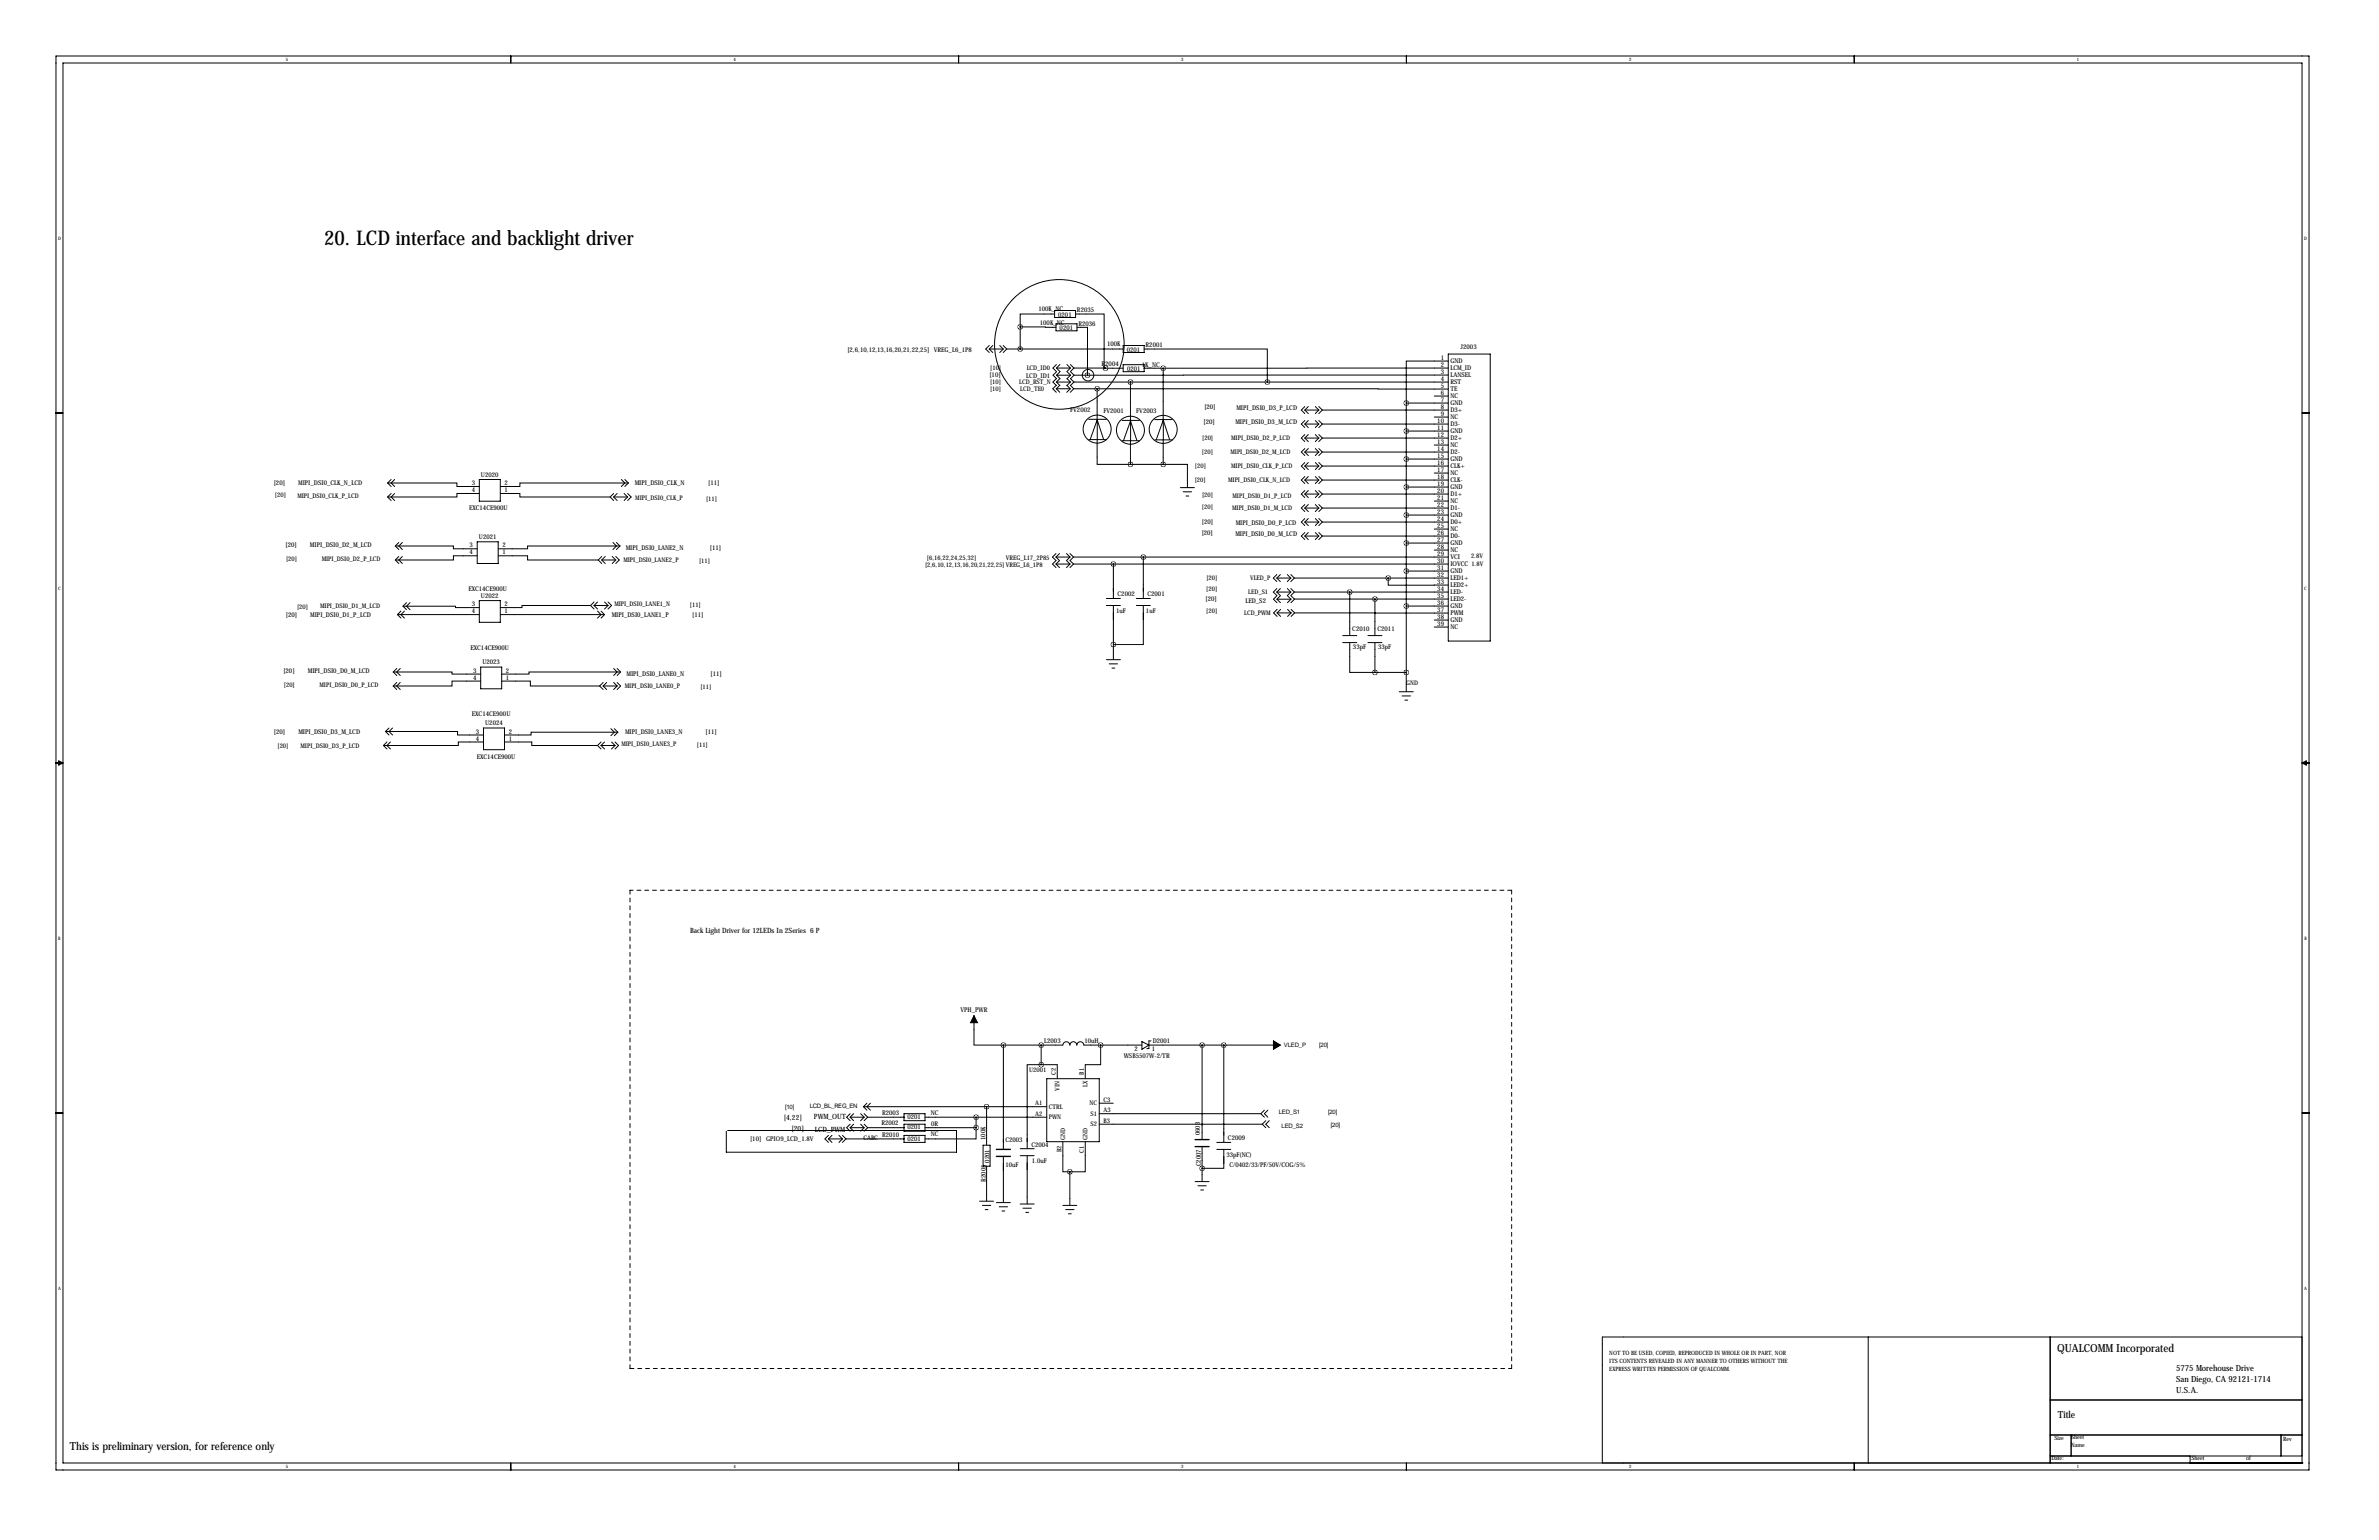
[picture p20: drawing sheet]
<svg xmlns="http://www.w3.org/2000/svg" width="864mm" height="559mm" viewBox="0 0 864 559" stroke-linecap="round" stroke-linejoin="round" font-family="sans-serif">
<defs><g id="words">
<text font-size="7.3" x="117.7" y="88.9">20. LCD interface and backlight driver</text>
<g font-size="4">
<text x="746.8" y="490.5">QUALCOMM Incorporated</text>
<text x="25.4" y="526.1">This is preliminary version, for reference only</text>
</g>
<text font-size="3.6" x="747" y="514.6">Title</text>
<g font-size="3.1">
<text x="789.9" y="497.5">5775 Morehouse Drive</text>
<text x="789.9" y="501.5">San Diego, CA 92121-1714</text>
<text x="789.9" y="505.6">U.S.A.</text>
</g>
<g font-size="2.6">
<text x="250.5" y="338.4">Back Light Driver for 12LEDs In 2Series 6 P</text>
<text x="284.5" y="406.4">[4,22]</text>
<text x="295.5" y="406">PWM_OUT</text>
<text x="287.3" y="410.2">[20]</text>
<text x="295.8" y="410.7">LCD_PWM</text>
</g>
<g font-size="2.4">
<text x="377" y="113">100K_NC</text>
<text x="391" y="113.4">R2035</text>
<text x="377.5" y="117.8">100K_NC</text>
<text x="384.1" y="114.9">0201</text>
<text x="384.7" y="119.7">0201</text>
<text x="391.5" y="118.2">R2036</text>
<text x="401.9" y="125.7">100K</text>
<text x="307.6" y="127.6">[2,6,10,12,13,16,20,21,22,25] VREG_L6_1P8</text>
<text x="409" y="127.6">0201</text>
<text x="415.8" y="126.1">R2001</text>
<text x="523" y="130.5">1</text>
<text x="526.5" y="131.8">GND</text>
<text x="530.2" y="126.7">J2003</text>
<text x="359.2" y="136.7">[10]</text>
<text x="372.6" y="137.2">LCD_ID1</text>
<text x="399.9" y="132.9">R2004</text>
<text x="409.2" y="134.6">0201</text>
<text x="414.5" y="133">1K_NC</text>
<text x="523" y="133">2</text>
<text x="523" y="135.6">3</text>
<text x="526.5" y="134.4">LCM_ID</text>
<text x="526.5" y="136.9">LANSEL</text>
<text x="523" y="138.1">4</text>
<text x="523" y="140.7">5</text>
<text x="523" y="143.2">6</text>
<text x="526.5" y="139.5">RST</text>
<text x="526.5" y="142">TE</text>
<text x="388.5" y="149.6">FV2002</text>
<text x="412.5" y="149.7">FV2003</text>
<text x="437.2" y="148.4">[20]</text>
<text x="448.9" y="148.8">MIPI_DSI0_D3_P_LCD</text>
<text x="523" y="145.7">7</text>
<text x="523" y="148.3">8</text>
<text x="526.5" y="144.5">NC</text>
<text x="526.5" y="147.1">GND</text>
<text x="526.5" y="149.6">D3+</text>
<text x="400.6" y="150">FV2001</text>
<text x="436.9" y="153.8">[20]</text>
<text x="448.4" y="153.9">MIPI_DSI0_D3_M_LCD</text>
<text x="521.8" y="153.4">10</text>
<text x="521.8" y="155.9">11</text>
<text x="523" y="150.8">9</text>
<text x="526.5" y="152.2">NC</text>
<text x="526.5" y="154.7">D3-</text>
<text x="521.8" y="158.4">12</text>
<text x="521.8" y="161">13</text>
<text x="526.5" y="157.2">GND</text>
<text x="526.5" y="159.8">D2+</text>
<text x="521.8" y="163.5">14</text>
<text x="521.8" y="166.1">15</text>
<text x="526.5" y="162.3">NC</text>
<text x="526.5" y="164.9">D2-</text>
<text x="526.5" y="167.4">GND</text>
<text x="174.6" y="173">U2020</text>
<text x="521.8" y="168.6">16</text>
<text x="521.8" y="171.1">17</text>
<text x="521.8" y="173.7">18</text>
<text x="526.5" y="169.9">CLK+</text>
<text x="526.5" y="172.5">NC</text>
<text x="99.4" y="175.8">[20]</text>
<text x="108.3" y="175.8">MIPI_DSI0_CLK_N_LCD</text>
<text x="171.2" y="176">3</text>
<text x="171.2" y="178.6">4</text>
<text x="183.1" y="176">2</text>
<text x="183.1" y="178.6">1</text>
<text x="230.4" y="175.9">MIPI_DSI0_CLK_N</text>
<text x="257.1" y="175.9">[11]</text>
<text x="521.8" y="176.2">19</text>
<text x="521.8" y="178.8">20</text>
<text x="526.5" y="175">CLK-</text>
<text x="526.5" y="177.6">GND</text>
<text x="170.3" y="185">EXC14CE900U</text>
<text x="521.8" y="183.8">22</text>
<text x="521.8" y="181.3">21</text>
<text x="526.5" y="185.2">D1-</text>
<text x="526.5" y="180.1">D1+</text>
<text x="526.5" y="182.6">NC</text>
<text x="436.3" y="190.1">[20]</text>
<text x="448.6" y="190.4">MIPI_DSI0_D0_P_LCD</text>
<text x="521.8" y="186.4">23</text>
<text x="521.8" y="188.9">24</text>
<text x="521.8" y="191.5">25</text>
<text x="526.5" y="187.7">GND</text>
<text x="526.5" y="190.3">D0+</text>
<text x="173.8" y="195.6">U2021</text>
<text x="436.2" y="194.1">[20]</text>
<text x="448.4" y="194.5">MIPI_DSI0_D0_M_LCD</text>
<text x="521.8" y="194">26</text>
<text x="521.8" y="196.5">27</text>
<text x="526.5" y="192.8">NC</text>
<text x="526.5" y="195.3">D0-</text>
<text x="526.5" y="197.9">GND</text>
<text x="103.6" y="198.4">[20]</text>
<text x="112.5" y="198.4">MIPI_DSI0_D2_M_LCD</text>
<text x="170.5" y="198.6">3</text>
<text x="170.5" y="201.2">4</text>
<text x="182.4" y="198.6">2</text>
<text x="182.4" y="201.2">1</text>
<text x="227.2" y="199.7">MIPI_DSI0_LANE2_N</text>
<text x="257.7" y="199.7">[11]</text>
<text x="521.8" y="199.1">28</text>
<text x="521.8" y="201.6">29</text>
<text x="526.5" y="200.4">NC</text>
<text x="526.5" y="203">VCI</text>
<text x="521.8" y="204.2">30</text>
<text x="521.8" y="206.7">31</text>
<text x="521.8" y="209.2">32</text>
<text x="526.5" y="205.5">IOVCC 1.8V</text>
<text x="526.5" y="208">GND</text>
<text x="170" y="214.5">EXC14CE900U</text>
<text x="521.8" y="211.8">33</text>
<text x="521.8" y="214.3">34</text>
<text x="526.5" y="213.1">LED2+</text>
<text x="526.5" y="215.7">LED-</text>
<text x="526.5" y="210.6">LED1+</text>
<text x="171.2" y="220">3</text>
<text x="174.6" y="216.9">U2022</text>
<text x="183.1" y="220">2</text>
<text x="405.7" y="216.4">C2002</text>
<text x="416.6" y="216.4">C2001</text>
<text x="437.6" y="218.2">[20]</text>
<text x="452.1" y="218.9">LED_S2</text>
<text x="521.8" y="221.9">37</text>
<text x="521.8" y="219.4">36</text>
<text x="521.8" y="216.9">35</text>
<text x="526.5" y="220.7">GND</text>
<text x="526.5" y="218.2">LED2-</text>
<text x="103.7" y="223.8">[20]</text>
<text x="112.6" y="223.8">MIPI_DSI0_D1_P_LCD</text>
<text x="171.2" y="222.5">4</text>
<text x="183.1" y="222.5">1</text>
<text x="222.1" y="223.7">MIPI_DSI0_LANE1_P</text>
<text x="251.3" y="223.7">[11]</text>
<text x="405.1" y="222.4">1uF</text>
<text x="416" y="222.4">1uF</text>
<text x="521.8" y="227">39</text>
<text x="521.8" y="224.5">38</text>
<text x="526.5" y="225.8">GND</text>
<text x="526.5" y="223.3">PWM</text>
<text x="490.9" y="228.9">C2010</text>
<text x="500" y="228.9">C2011</text>
<text x="526.5" y="228.4">NC</text>
<text x="170.8" y="235.8">EXC14CE900U</text>
<text x="491.1" y="235.6">33pF</text>
<text x="500.3" y="235.6">33pF</text>
<text x="102.9" y="244.1">[20]</text>
<text x="111.8" y="244.1">MIPI_DSI0_D0_M_LCD</text>
<text x="171.8" y="244.1">3</text>
<text x="175.1" y="241">U2023</text>
<text x="183.6" y="244.1">2</text>
<text x="227.4" y="245.4">MIPI_DSI0_LANE0_N</text>
<text x="257.9" y="245.4">[11]</text>
<text x="171.8" y="246.6">4</text>
<text x="183.6" y="246.6">1</text>
<text x="171.3" y="260">EXC14CE900U</text>
<text x="176.1" y="263.1">U2024</text>
<text x="99.4" y="266.2">[20]</text>
<text x="108.3" y="266.2">MIPI_DSI0_D3_M_LCD</text>
<text x="172.8" y="266.2">3</text>
<text x="172.8" y="268.7">4</text>
<text x="184.7" y="266.2">2</text>
<text x="184.7" y="268.7">1</text>
<text x="226.9" y="266.4">MIPI_DSI0_LANE3_N</text>
<text x="256.1" y="266.4">[11]</text>
<text x="173.1" y="275.5">EXC14CE900U</text>
<text x="348.7" y="367.3">VPH_PWR</text>
<text x="379.1" y="378.6">L2003</text>
<text x="393.7" y="378.6">10uH</text>
<text x="407.9" y="383.9">WSB5507W-2/TR</text>
<text x="411.8" y="381.4">2</text>
<text x="418.1" y="381.3">1</text>
<text x="418.4" y="378.5">D2001</text>
<text x="320.2" y="404.8">R2003</text>
<text x="329.4" y="406">0201</text>
<text x="337.9" y="404.4">NC</text>
<text x="320" y="408.3">R2002</text>
<text x="320.2" y="412.6">R2010</text>
<text x="329.4" y="409.8">0201</text>
<text x="329.4" y="413.9">0201</text>
<text x="337.9" y="412.3">NC</text>
<text x="338.1" y="408.8">0R</text>
<text x="357.7" y="413.7" transform="rotate(-90 357.7 413.7)">100K</text>
<text x="445.8" y="413.8">C2009</text>
<text x="272.3" y="414">[10]</text>
<text x="278.1" y="414">GPIO9_LCD_1.8V</text>
<text x="365" y="414.3">C2003</text>
<text x="374.4" y="416.1">C2004</text>
<text x="445.2" y="419.7">33pF(NC)</text>
<text x="359.2" y="421.9" transform="rotate(-90 359.2 421.9)">0201</text>
<text x="364.9" y="423.4">10uF</text>
<text x="374.6" y="422">1.0uF</text>
<text x="435.9" y="423.2" transform="rotate(-90 435.9 423.2)">C2007</text>
<text x="446.3" y="423.6">C/0402/33/PF/50V/COG/5%</text>
<text x="357.9" y="428.8" transform="rotate(-90 357.9 428.8)">R2005</text>
</g>
<g font-size="2.3">
<text x="359.5" y="134.3">[10]</text>
<text x="372.7" y="134.3">LCD_ID0</text>
<text x="359.4" y="141.7">[10]</text>
<text x="359.4" y="139.2">[10]</text>
<text x="370" y="139.5">LCD_RST_N</text>
<text x="370.4" y="141.9">LCD_TE0</text>
<text x="436.4" y="159.7">[20]</text>
<text x="447" y="159.7">MIPI_DSI0_D2_P_LCD</text>
<text x="436.3" y="164.7">[20]</text>
<text x="446.7" y="164.7">MIPI_DSI0_D2_M_LCD</text>
<text x="433.8" y="169.8">[20]</text>
<text x="446.9" y="169.9">MIPI_DSI0_CLK_P_LCD</text>
<text x="433.7" y="174.9">[20]</text>
<text x="445.8" y="175">MIPI_DSI0_CLK_N_LCD</text>
<text x="99.8" y="180.4">[20]</text>
<text x="107.9" y="180.6">MIPI_DSI0_CLK_P_LCD</text>
<text x="230.6" y="181.4">MIPI_DSI0_CLK_P</text>
<text x="256.3" y="181.7">[11]</text>
<text x="436.3" y="184.9">[20]</text>
<text x="436.4" y="180.5">[20]</text>
<text x="447.3" y="185.2">MIPI_DSI0_D1_M_LCD</text>
<text x="447.4" y="180.6">MIPI_DSI0_D1_P_LCD</text>
<text x="103.8" y="203.5">[20]</text>
<text x="116.8" y="203.5">MIPI_DSI0_D2_P_LCD</text>
<text x="336.5" y="203.2">[6,16,22,24,25,32]</text>
<text x="365.2" y="203.3">VREG_L17_2P85</text>
<text x="534" y="202.5">2.8V</text>
<text x="226.3" y="204">MIPI_DSI0_LANE2_P</text>
<text x="253.7" y="204.3">[11]</text>
<text x="335.8" y="205.7">[2,6,10,12,13,16,20,21,22,25] VREG_L6_1P8</text>
<text x="437.9" y="214.4">[20]</text>
<text x="437.9" y="210.5">[20]</text>
<text x="453.1" y="215.5">LED_S1</text>
<text x="453.8" y="210.5">VLED_P</text>
<text x="107.8" y="220.8">[20]</text>
<text x="116.2" y="220.8">MIPI_DSI0_D1_M_LCD</text>
<text x="223" y="220">MIPI_DSI0_LANE1_N</text>
<text x="250.4" y="220.3">[11]</text>
<text x="437.9" y="222.3">[20]</text>
<text x="451.6" y="223">LCD_PWM</text>
<text x="103.1" y="249.2">[20]</text>
<text x="116" y="249.2">MIPI_DSI0_D0_P_LCD</text>
<text x="226.8" y="249.7">MIPI_DSI0_LANE0_P</text>
<text x="254.3" y="250">[11]</text>
<text x="510.5" y="248.5">GND</text>
<text x="100.7" y="271.4">[20]</text>
<text x="109.1" y="271.3">MIPI_DSI0_D3_P_LCD</text>
<text x="225.6" y="270.8">MIPI_DSI0_LANE3_P</text>
<text x="253" y="271.1">[11]</text>
<text x="373.6" y="389.1">U2001</text>
<text x="383.3" y="389.9" transform="rotate(-90 383.3 389.9)">C2</text>
<text x="393.4" y="389.9" transform="rotate(-90 393.4 389.9)">B1</text>
<text x="384.6" y="395.7" transform="rotate(-90 384.6 395.7)">VIN</text>
<text x="394.8" y="394.4" transform="rotate(-90 394.8 394.4)">LX</text>
<text x="375.8" y="401.1">A1</text>
<text x="395.5" y="401.1">NC</text>
<text x="400.6" y="399.8">C3</text>
<text x="375.8" y="404.9">A2</text>
<text x="380.7" y="402.4">CTRL</text>
<text x="380.7" y="406.2">PWN</text>
<text x="395.9" y="404.9">S1</text>
<text x="400.6" y="403.6">A3</text>
<text x="400.6" y="407.4">B3</text>
<text x="313.4" y="413.5">CABC</text>
<text x="386.6" y="413.5" transform="rotate(-90 386.6 413.5)">GND</text>
<text x="394.8" y="413.5" transform="rotate(-90 394.8 413.5)">GND</text>
<text x="395.9" y="408.7">S2</text>
<text x="435.6" y="411.9" transform="rotate(-90 435.6 411.9)">0603</text>
<text x="385.3" y="418.2" transform="rotate(-90 385.3 418.2)">B2</text>
<text x="393.4" y="418.3" transform="rotate(-90 393.4 418.3)">C1</text>
</g>
<g font-size="2.2">
<text x="466.1" y="380">VLED_P</text>
<text x="478.9" y="380">[20]</text>
<text x="285" y="402.3">[10]</text>
<text x="293.9" y="402.1">LCD_BL_REG_EN</text>
<text x="464.2" y="404.1">LED_S1</text>
<text x="482.1" y="404.4">[20]</text>
<text x="465.2" y="409.2">LED_S2</text>
<text x="483.1" y="408.9">[20]</text>
</g>
<g font-size="2.1">
<text x="584.2" y="491.7">NOT TO BE USED, COPIED, REPRODUCED IN WHOLE OR IN PART, NOR</text>
<text x="584.2" y="497.3">EXPRESS WRITTEN PERMISSION OF QUALCOMM.</text>
<text x="584.2" y="494.5">ITS CONTENTS REVEALED IN ANY MANNER TO OTHERS WITHOUT THE</text>
<text x="745.7" y="522.4">Size</text>
<text x="751.8" y="525">Name</text>
<text x="751.8" y="522.2">Sheet</text>
<text x="828.8" y="522.7">Rev</text>
<text x="744.7" y="529.8">Date:</text>
<text x="795.5" y="529.8">Sheet</text>
<text x="815.3" y="529.8">of</text>
</g>
<g font-size="1.7">
<text x="103.7" y="22.2">5</text>
<text x="266.3" y="22.2">4</text>
<text x="428.8" y="22.2">3</text>
<text x="591.4" y="22.2">2</text>
<text x="754" y="22.2">1</text>
<text x="21.1" y="86.9">D</text>
<text x="836.4" y="86.9">D</text>
<text x="21.1" y="213.9">C</text>
<text x="836.5" y="213.9">C</text>
<text x="21.2" y="340.9">B</text>
<text x="836.5" y="340.9">B</text>
<text x="21.1" y="467.9">A</text>
<text x="836.4" y="467.9">A</text>
<text x="103.7" y="532.7">5</text>
<text x="266.3" y="532.7">4</text>
<text x="428.8" y="532.7">3</text>
<text x="591.4" y="532.7">2</text>
<text x="754" y="532.7">1</text>
</g>
</g></defs>
<g fill="none" stroke="#000" stroke-width=".36">
<path d="M20.3 20.3h817.9v513.1h-817.9zM22.9 22.9h812.8v508h-812.8zM185.4 20.3v2.6M348 20.3v2.6M510.5 20.3v2.6M673.1 20.3v2.6M370.3 118.6l13 .2M370.3 118.6v8M382.8 113.9h-12.5v4.7M382.8 112.7h7.6v2.5h-7.6zM383.3 117.5h7.7v2.5h-7.7zM390.4 113.9h10.4v19.7h.5"/>
<path d="M391 118.8h3.8v17.3M359.1 126.6h5.1M359.1 125.4l-1.3 1.2 1.3 1.3M359.1 126.6l1.3 1.3M360.4 125.4l-1.3 1.2M362.9 125.4l1.3 1.2M364.2 125.4l1.3 1.2M364.2 126.6l-1.3 1.3M365.5 126.6h42.2M365.5 126.6l-1.3 1.3M383.4 139.8l-1.2 1.3 1.2 1.2M383.5 133.6h5.1"/>
<path d="M383.5 138.6h5.1M383.5 132.3l-1.3 1.3 1.3 1.2-1.2 1.3 1.2 1.3-1.3 1.2 1.3 1.3M383.5 138.6l1.3 1.3M383.5 133.6l1.3 1.2-1.3 1.3M383.5 136.1h5.1M383.5 136.1l1.3 1.3-1.3 1.2M384.7 139.8l-1.3 1.3M384.8 132.3l-1.3 1.3M387.2 139.8l1.3 1.3M387.3 132.3l1.3 1.3M388.5 139.8l1.3 1.3M388.6 133.6l-1.3 1.2 1.3 1.3"/>
<path d="M388.6 138.6l-1.3 1.3M388.6 132.3l1.2 1.3M388.6 136.1l-1.3 1.3 1.3 1.2M389.8 133.6h11.5M389.8 138.6h135.9M389.8 138.6l-1.2 1.3M389.8 133.6l-1.2 1.2 1.3 1.3M389.9 136.1h4.9M389.9 136.1l-1.3 1.3 1.2 1.2M401.3 133.6h6.4M407.7 125.4h7.6v2.5h-7.6zM407.7 132.3h7.6v2.6h-7.6z"/>
<path d="M410.4 138.6v14M415.3 126.6h44.7v12M415.3 133.6h6.9M422.2 133.6v18.6M525.7 131h-15.2v15.3M525.7 136.1h-130.9M525.7 133.6h-103.5M525.7 128.5h15.3v104.1h-15.3zM20.3 149.9h2.6M383.4 141.1l1.3 1.2M383.4 141.1h5.1M388.5 141.1l-1.3 1.2"/>
<path d="M389.8 141.1l-1.3 1.2M389.8 141.1h8.5M395.2 152.1h6.4M395.2 159.5h6.4M395.7 159.5l2.6-7.3v16.3h12.1M398.2 152.1l2.4 7.3M398.3 141.1l127.4 .1M398.3 141.1v11M407.3 152.6h6.4M407.3 159.9h6.4M407.8 159.9l2.6-7.2v15.8M410.3 152.6l2.4 7.2"/>
<path d="M419.2 152.2h6.4M419.2 159.6h6.4M419.7 159.6l2.6-7.3-.1 16.2M422.2 152.2l2.4 7.3M473.7 148.8h5M473.7 153.9h5M473.7 159h5M473.7 159l1.2 1.2M473.7 157.7l-1.3 1.3 1.3 1.2M473.7 153.9l1.2 1.2M473.7 147.5l-1.3 1.3 1.3 1.3M473.7 148.8l1.2 1.3"/>
<path d="M473.7 152.6l-1.3 1.3 1.3 1.2M474.9 157.7l-1.2 1.3M474.9 147.5l-1.2 1.3M474.9 152.6l-1.2 1.3M477.5 157.7l1.2 1.3M477.5 152.6l1.2 1.3M477.5 147.5l1.2 1.3M478.7 159l-1.2 1.2M478.7 153.9l-1.2 1.2M478.7 157.7l1.3 1.3M478.7 147.5l1.3 1.3M478.7 148.8l-1.2 1.3"/>
<path d="M478.7 152.6l1.3 1.3M480 148.8h45.7M480 153.9h45.7M480 159h45.7M480 159l-1.3 1.2M480 148.8l-1.3 1.3M480 153.9l-1.3 1.2M510.5 146.3h15.2M510.5 156.4h15.2M510.5 146.3v104.7M520.6 143.7h5.1M520.6 151.3h5.1"/>
<path d="M835.7 149.9h2.5M140.7 175.3h25.2v1.2h8.1M140.7 175.3l1.3 1.2M142 179.1l-1.3 1.2M142 174l-1.3 1.3M143.3 179.1l-1.3 1.2 1.3 1.3M143.3 174l-1.3 1.3 1.3 1.2M174 179.1h-8.1v1.2h-25.2M174 174h7.6v7.9h-7.6zM181.6 179.1h7.1v1.2h32.8M222.8 179.1l-1.3 1.2M224 179.1l-1.2 1.2"/>
<path d="M225.6 174l1.2 1.3-1.2 1.2M226.6 179.1l1.2 1.2M226.8 174l1.3 1.3M227.8 179.1l1.3 1.2-1.3 1.3M228.1 175.3h-39.4v1.2h-7.1M228.1 175.3l-1.3 1.2M410.4 168.5h11.8M422.2 168.5h8.8v8.4M428.5 176.9h5.1M429.5 178.5h3.1M430.5 180h1M473.7 164h5"/>
<path d="M473.7 169.1h5M473.7 174.2h5M473.7 179.3h5M473.7 179.3l1.2 1.2M473.7 178l-1.3 1.3 1.3 1.2M473.7 174.2l1.2 1.3M473.7 172.9l-1.3 1.3 1.3 1.3M473.7 169.1l1.2 1.3M473.7 167.8l-1.3 1.3 1.3 1.3M473.7 162.8l-1.3 1.2 1.3 1.3M473.7 164l1.2 1.3M474.9 178l-1.2 1.3"/>
<path d="M474.9 172.9l-1.2 1.3M474.9 167.8l-1.2 1.3M474.9 162.8l-1.2 1.2M477.5 178l1.2 1.3M477.5 172.9l1.2 1.3M477.5 167.8l1.2 1.3M477.5 162.8l1.2 1.2M478.7 179.3l-1.2 1.2M478.7 174.2l-1.2 1.3M478.7 178l1.3 1.3M478.7 169.1l-1.2 1.3M478.7 172.9l1.3 1.3"/>
<path d="M478.7 164l-1.2 1.3M478.7 167.8l1.3 1.3M478.7 162.8l1.3 1.2M480 164h45.7M480 169.1h45.7M480 174.2h45.7M480 179.3h45.7M480 179.3l-1.3 1.2M480 174.2l-1.3 1.3M480 169.1l-1.3 1.3M480 164l-1.3 1.3M510.5 166.6h15.2"/>
<path d="M510.5 176.7h15.2M520.6 161.5h5.1M520.6 171.7h5.1M140.7 180.3l1.3 1.3M143.5 198.1h21.1v1h8.6M143.5 198.1l1.3 1.3M144.8 196.8l-1.3 1.3M146 196.8l-1.2 1.3 1.2 1.3M173.2 196.6h7.6v7.9h-7.6zM221.5 180.3l1.3 1.3M222.5 196.8l1.3 1.3-1.3 1.3M222.8 180.3l1.2 1.3"/>
<path d="M222.8 180.3h5M223.8 196.8l1.2 1.3M225 198.1h-33.5v1h-10.7M225 198.1l-1.2 1.3M227.8 180.3l-1.2 1.3M473.7 184.4h5M473.7 189.4h5M473.7 194.5h5M473.7 183.1l-1.3 1.3 1.3 1.2M473.7 184.4l1.2 1.2M473.7 188.2l-1.3 1.2 1.3 1.3M473.7 189.4l1.2 1.3"/>
<path d="M473.7 193.2l-1.3 1.3 1.3 1.3M473.7 194.5l1.2 1.3M474.9 183.1l-1.2 1.3M474.9 188.2l-1.2 1.2M474.9 193.2l-1.2 1.3M477.5 188.2l1.2 1.2M477.5 183.1l1.2 1.3M477.5 193.2l1.2 1.3M478.7 183.1l1.3 1.3M478.7 184.4l-1.2 1.2M478.7 194.5l-1.2 1.3M478.7 188.2l1.3 1.2"/>
<path d="M478.7 189.4l-1.2 1.3M478.7 193.2l1.3 1.3M480 184.4h45.7M480 189.4h45.7M480 194.5h45.7M480 184.4l-1.3 1.2M480 189.4l-1.3 1.3M480 194.5l-1.3 1.3M510.5 186.9h15.2M510.5 197.1h15.2M520.6 181.8h5.1M520.6 192h5.1"/>
<path d="M520.6 199.6h5.1M143.5 203.2l1.3 1.3M144.8 201.9l-1.3 1.3M146 201.9l-1.2 1.3 1.2 1.3M146.3 220h19.1v.5h8.6M146.3 220l1.3 1.2M147.6 218.7l-1.3 1.3M148.8 218.7l-1.2 1.3 1.2 1.2M173.2 201.7h-8.6v1.5h-21.1M174 217.9h7.6v7.9h-7.6zM180.8 201.7h10.7v1.5h25.7M214.4 219.7h-24.9v.8h-7.9"/>
<path d="M214.4 219.7l1.2 1.3M215.6 219.7h5.1M215.6 218.4l-1.2 1.3M215.6 219.7l1.3 1.3M216.9 218.4l-1.3 1.3M217.2 203.2l1.2 1.3M218.4 201.9l-1.2 1.3M218.4 203.2l1.3 1.3M218.4 203.2h5.1M219.5 218.4l1.2 1.3M219.7 201.9l-1.3 1.3M220.7 218.4l1.3 1.3-1.3 1.3"/>
<path d="M220.7 219.7l-1.2 1.3M222.2 201.9l1.3 1.3M223.5 201.9l1.3 1.3-1.3 1.3M223.5 203.2l-1.3 1.3M383.3 202.1h5.1M383.3 204.7h5.1M383.3 200.9l-1.2 1.2 1.2 1.3-1.2 1.3 1.2 1.2M383.3 202.1l1.3 1.3-1.3 1.3M383.3 204.7l1.3 1.2M384.6 200.9l-1.3 1.2M387.1 200.9l1.3 1.2M388.4 202.1l-1.3 1.3 1.3 1.3"/>
<path d="M388.4 204.7l-1.3 1.2M388.4 200.9l1.3 1.2M389.7 202.1h136M389.7 204.7h136M389.7 204.7l-1.3 1.2M389.7 202.1l-1.3 1.3 1.3 1.3M401.6 217.2h5.1M401.6 219.7h5.1M404.2 204.7v12.5M404.2 219.7v19.7M412.5 217.2h5.1M412.5 219.7h5.1"/>
<path d="M415 219.7v14.2h-10.8M415 202.1v15.1M463.5 214.8h5.1M463.5 209.8h5.1M463.5 213.6l-1.3 1.2 1.3 1.3M463.5 214.8l1.3 1.3M463.5 209.8l1.3 1.2M463.5 208.5l-1.3 1.3 1.3 1.2M463.5 216.2l-1.2 1.2 1.2 1.3M463.5 217.4l1.3 1.3M463.5 217.4h5.1M464.8 213.6l-1.3 1.2"/>
<path d="M464.8 208.5l-1.3 1.3M464.8 216.2l-1.3 1.2M467.3 213.6l1.3 1.2M467.3 208.5l1.3 1.3M467.4 216.2l1.2 1.2M468.6 209.8l-1.3 1.2M468.6 213.6l1.2 1.2M468.6 214.8l-1.3 1.3M468.6 208.5l1.2 1.3M468.6 216.2l1.3 1.2M468.6 217.4l-1.2 1.3M469.8 214.8h55.9"/>
<path d="M469.8 209.8h55.9M469.8 214.8l-1.2 1.3M469.8 209.8l-1.2 1.2M469.9 217.4l-1.3 1.3M490 214.8v15.8M499.1 217.4v13.2M499.1 217.4h-29.2M499.1 217.4h26.6M503.9 209.8v2.5h21.8M510.5 219.9h15.2M510.5 207.2h15.2M144.3 223h29.7"/>
<path d="M144.3 223l1.2 1.3M145.5 221.7l-1.2 1.3M146.8 221.7l-1.3 1.3 1.3 1.3M181.6 223h37.9M216.9 221.7l1.3 1.3-1.3 1.3M218.2 221.7l1.3 1.3M219.5 223l-1.3 1.3M401.6 239.4h5.1M463.6 222.4h5.1M463.6 221.1l-1.3 1.3 1.3 1.3M463.6 222.4l1.3 1.3M464.9 221.1l-1.3 1.3"/>
<path d="M467.4 221.1l1.3 1.3M468.7 221.1l1.3 1.3M468.7 222.4l-1.3 1.3M470 222.4l55.7 .1M470 222.4l-1.3 1.3M487.4 230.6h5.1M487.4 233.2h5.1M490 233.2v10.8h9.1M496.6 230.6h5M496.6 233.2h5M499.1 233.2v10.8M520.6 227.5h5.1"/>
<path d="M520.6 225h5.1M142.7 243.8h21.4v.8h10.4M142.7 248.9l1.3 1.3M142.7 243.8l1.3 1.3M144 247.6l-1.3 1.3M144 242.6l-1.3 1.2M145.3 247.6l-1.3 1.3 1.3 1.3M145.3 242.6l-1.3 1.2 1.3 1.3M174.5 247.1h-10.4v1.8h-21.4M174.5 242.1h7.6v7.8h-7.6zM182.1 247.1h10.4v1.8h25.2M217.7 248.9l1.2 1.3"/>
<path d="M218.9 247.6l-1.2 1.3M218.9 248.9l1.3 1.3M218.9 248.9h5.1M220.2 247.6l-1.3 1.3M222.8 247.6l1.2 1.3M222.8 242.6l1.2 1.2-1.2 1.3M224 247.6l1.3 1.3-1.3 1.3M224 248.9l-1.2 1.3M224 242.6l1.3 1.2M225.3 243.8h-33.3v.8h-9.9M225.3 243.8l-1.3 1.3M402.6 240.9h3.1"/>
<path d="M403.7 242.4h1M499.1 244h11.4M507.9 251h5.1M509 252.5h3M510 254.1h1M20.3 276.9h2.6M21.3 276.1l1.6 .8-1.6 .7zM139.2 270.5l1.3 1.3M140 265.4h26.1v1.3h9.4M140 265.4l1.2 1.3M140.5 269.2l-1.3 1.3M141.2 264.2l-1.2 1.2"/>
<path d="M141.7 269.2l-1.2 1.3 1.2 1.3M142.5 264.2l-1.3 1.2 1.3 1.3M175.5 269.2h-9.1v1.3h-27.2M175.5 264.2h7.6v7.8h-7.6zM183.1 269.2h9.9v1.3h23.9M216.9 270.5l1.3 1.3M218.2 269.2l-1.3 1.3M218.2 270.5l1.3 1.3M218.2 270.5h5.1M219.5 269.2l-1.3 1.3M221.7 264.4l1.3 1.3-1.3 1.3M222 269.2l1.3 1.3"/>
<path d="M223 264.4l1.3 1.3M223.3 269.2l1.2 1.3-1.2 1.3M223.3 270.5l-1.3 1.3M224.3 265.7h-31.5v1h-9.7M224.3 265.7l-1.3 1.3M835.7 276.9h2.5M835.7 276.9l1.5-.8v1.5zM353.6 368.6v10.6h10.6M364.2 379.2h21.6M364.2 379.2v37.9M378 379.2v7.1M385.8 379.2a1.27 1.27 0 0 1 1.3-1.2 1.27 1.27 0 0 1 1.3 1.2"/>
<path d="M388.4 379.2a1.27 1.27 0 0 1 1.2-1.2 1.27 1.27 0 0 1 1.3 1.2M390.9 379.2a1.27 1.27 0 0 1 1.3-1.2 1.27 1.27 0 0 1 1.2 1.2h21.1M399.5 379.2v7.1h-5.5v5.1M414.5 378l2.6 1.2-2.6 1.5zM417.1 379.2h45.2M417.8 377.7h-.7v2.8h-.8M436.4 379.2v34.3M444.2 379.2v35.3M378 386.3h-5.1v30.5M378 386.3h5.8v5.1M380 391.4h19v22.9h-19zM20.3 403.9h2.6"/>
<path d="M264.2 410.2h83v7.9h-83.5v-7.6M300.7 413.3h5.1M300.7 412l-1.2 1.3 1.2 1.2M300.7 413.3l1.3 1.2M302 412l-1.3 1.3M304.5 412l1.3 1.3M305.8 413.3l-1.3 1.2M305.8 412l1.3 1.3M307.1 413.3h21.1M307.1 413.3l-1.3 1.2M308.6 409.2h5.1M308.6 405.4h5.1"/>
<path d="M308.6 409.2l1.3 1.3M308.6 404.1l-1.3 1.3 1.3 1.3M308.6 405.4l1.3 1.3M308.6 407.9l-1.3 1.3 1.3 1.3M309.9 404.1l-1.3 1.3M309.9 407.9l-1.3 1.3M312.4 404.1l1.3 1.3M312.4 407.9l1.3 1.3M313.4 401.6h66.6M313.4 401.6l1.3 1.2M313.7 405.4l-1.3 1.3M313.7 404.1l1.3 1.3"/>
<path d="M313.7 407.9l1.3 1.3M313.7 409.2l-1.3 1.3M314.7 400.3l-1.3 1.3M315 409.2h13.2M315 405.4h13.2M315 405.4l-1.3 1.3M315 409.2l-1.3 1.3M316 400.3l-1.3 1.3 1.3 1.2M328.2 404.1h7.6v2.6h-7.6zM328.2 407.9h7.6v2.6h-7.6zM328.2 412h7.6v2.5h-7.6zM335.8 409.2h18.5"/>
<path d="M335.8 405.4h44.2M354.3 409.2v4.1h-18.5M354.3 405.4v3.8M356.9 415.5h2.5v7.7h-2.5zM358.1 401.6v13.9M364.2 419.6v16.8M370.3 416.8h5.1M370.3 419.4h5.1M372.9 419.4v17.5M385.8 414.3v10.9h2.6M394 414.3v10.9h-5.6M399 407.9h59.2"/>
<path d="M399 404.1h58.7M399 400.3h5.1M436.4 416.1v12.7M441.7 414.5h5.1M441.7 417.1h5.1M444.2 417.1v6.8h-7.8M457.7 404.1l1.3 1.3M458.2 407.9l1.3 1.3M459 402.8l-1.3 1.3M459.5 406.7l-1.3 1.2M460.2 402.8l-1.2 1.3 1.2 1.3M460.8 406.7l-1.3 1.2 1.3 1.3"/>
<path d="M835.7 403.9h2.5M355.6 435.9h5.1M356.6 437.4h3.1M357.6 438.9h1M358.1 423.2v12.7M361.7 436.4h5.1M362.7 437.9h3.1M363.7 439.4h1M370.3 436.9h5.1M371.3 438.4h3.1M372.4 439.9h1M385.8 437.4h5.1"/>
<path d="M386.8 438.9h3.1M388.4 425.2v12.2M433.8 428.8h5.1M434.8 430.3h3.1M435.9 431.8h1M387.9 440.4h1M678.2 485.1v45.8M744.2 485.1v45.8M835.7 485.1h-254v45.8M744.2 508h91.5M185.4 530.9v2.5M348 530.9v2.5"/>
<path d="M510.5 530.9v2.5M673.1 530.9v2.5M744.2 520.7h91.5M744.2 528.3h91.5M751.8 520.7v7.6M795 530.9h.1M795 528.3v2.6M828 520.7v7.6M835.7 530.9h.1"/>
<circle cx="384.6" cy="125" r="23.5"/>
<circle cx="395" cy="136.1" r="2.08"/>
<circle cx="398.3" cy="155.7" r="5.1"/>
<circle cx="410.4" cy="156.1" r="5.1"/>
<circle cx="422.2" cy="155.8" r="5.1"/>
</g>
<path d="M228.7 323v173.6M548.7 323h-320M228.7 496.6h320M548.7 496.6v-173.6" fill="none" stroke="#000" stroke-width=".36" stroke-dasharray="1.4 1.4"/>
<path d="M361.7 417.1h5.1M361.7 419.6h5.1M433.8 416.1h5.1M433.8 413.5h5.1" fill="none" stroke="#000" stroke-width=".51"/>
<path d="M353.6 368.6l1.2 2.5h-2.5zM462.3 377.7l2.5 1.5-2.5 1.5z" fill="#000" stroke="#000" stroke-width=".36"/>
<path d="M510.4 146.3a.1 .1 0 0 0 .2 0 .1 .1 0 0 0-.2 0zM510.4 156.4a.1 .1 0 0 0 .2 0 .1 .1 0 0 0-.2 0zM510.4 166.6a.1 .1 0 0 0 .2 0 .1 .1 0 0 0-.2 0zM510.4 176.7a.1 .1 0 0 0 .2 0 .1 .1 0 0 0-.2 0zM510.4 186.9a.1 .1 0 0 0 .2 0 .1 .1 0 0 0-.2 0zM510.4 197.1a.1 .1 0 0 0 .2 0 .1 .1 0 0 0-.2 0zM510.4 207.2a.1 .1 0 0 0 .2 0 .1 .1 0 0 0-.2 0zM510.4 219.9a.1 .1 0 0 0 .2 0 .1 .1 0 0 0-.2 0zM460 138.6a.06 .06 0 0 0 .1 0 .06 .06 0 0 0-.1 0zM422.2 168.5a.06 .06 0 0 0 .1 0 .06 .06 0 0 0-.1 0zM404.1 204.7a.06 .06 0 0 0 .1 0 .06 .06 0 0 0-.1 0zM415 202.1a.06 .06 0 0 0 .1 0 .06 .06 0 0 0-.1 0zM404.1 233.9a.06 .06 0 0 0 .1 0 .06 .06 0 0 0-.1 0zM489.9 214.8a.06 .06 0 0 0 .1 0 .06 .06 0 0 0-.1 0zM510.4 244a.1 .1 0 0 0 .2 0 .1 .1 0 0 0-.2 0zM422.2 133.6a.06 .06 0 0 0 .1 0 .06 .06 0 0 0-.1 0zM410.3 138.6a.06 .06 0 0 0 .1 0 .06 .06 0 0 0-.1 0zM398.2 141.1a.06 .06 0 0 0 .1 0 .06 .06 0 0 0-.1 0zM410.3 168.5a.06 .06 0 0 0 .1 0 .06 .06 0 0 0-.1 0zM503.9 209.8a.06 .06 0 0 0 .1 0 .06 .06 0 0 0-.1 0zM499 217.4a.1 .1 0 0 0 .2 0 .1 .1 0 0 0-.2 0zM499 244a.1 .1 0 0 0 .2 0 .1 .1 0 0 0-.2 0zM358.1 401.6a.06 .06 0 0 0 .1 0 .06 .06 0 0 0-.1 0zM436.3 379.2a.06 .06 0 0 0 .1 0 .06 .06 0 0 0-.1 0zM354.3 405.4a.06 .06 0 0 0 .1 0 .06 .06 0 0 0-.1 0zM388.3 425.2a.06 .06 0 0 0 .1 0 .06 .06 0 0 0-.1 0zM399.5 379.2a.06 .06 0 0 0 .1 0 .06 .06 0 0 0-.1 0zM444.2 379.2a.06 .06 0 0 0 .1 0 .06 .06 0 0 0-.1 0zM436.3 423.9a.06 .06 0 0 0 .1 0 .06 .06 0 0 0-.1 0zM377.9 379.2a.06 .06 0 0 0 .1 0 .06 .06 0 0 0-.1 0zM364.2 379.2a.06 .06 0 0 0 .1 0 .06 .06 0 0 0-.1 0zM377.9 386.3a.06 .06 0 0 0 .1 0 .06 .06 0 0 0-.1 0zM354.3 409.2a.06 .06 0 0 0 .1 0 .06 .06 0 0 0-.1 0zM370.3 126.6a.06 .06 0 0 0 .1 0 .06 .06 0 0 0-.1 0zM370.3 118.6a.06 .06 0 0 0 .1 0 .06 .06 0 0 0-.1 0zM394.7 136.1a.06 .06 0 0 0 .1 0 .06 .06 0 0 0-.1 0zM401.3 133.6a.06 .06 0 0 0 .1 0 .06 .06 0 0 0-.1 0z" fill="#000" stroke="#000" stroke-width="1.8"/>
<use href="#words"/>
</svg>
